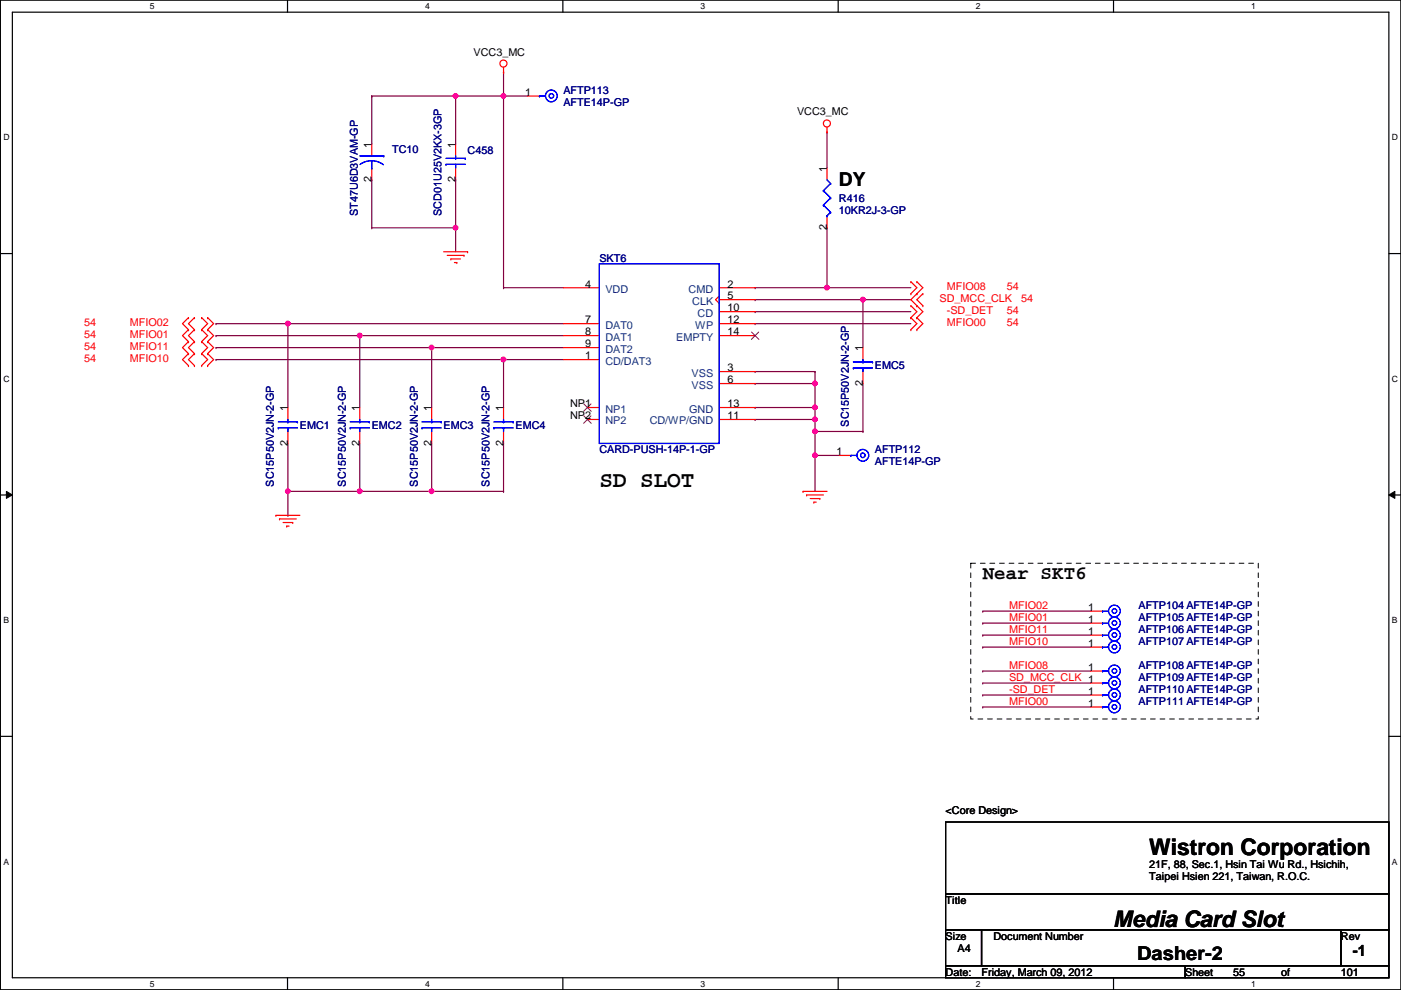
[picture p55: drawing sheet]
<svg xmlns="http://www.w3.org/2000/svg" width="297mm" height="210mm" viewBox="0 0 297 210" stroke-linecap="round" stroke-linejoin="round" font-family="sans-serif">
<defs><g id="words">
<g font-size="4.8">
<text x="127.1" y="103.2">SD SLOT</text>
<text x="243.7" y="181.3">Wistron Corporation</text>
<text x="236" y="196.5">Media Card Slot</text>
</g>
<g font-size="4.1">
<text x="177.9" y="39.4">DY</text>
<text x="208.4" y="122.9">Near SKT6</text>
<text x="241.1" y="203.5">Dasher-2</text>
</g>
<text font-size="3.3" x="286.8" y="202.8">-1</text>
<g font-size="2.3">
<text x="100.4" y="11.8">VCC3_MC</text>
<text x="111.3" y="20.3">1</text>
<text x="169" y="24.5">VCC3_MC</text>
<text x="78.8" y="31.3" transform="rotate(-90 78.8 31.3)">1</text>
<text x="96.6" y="31.3" transform="rotate(-90 96.6 31.3)">1</text>
<text x="78.8" y="38.7" transform="rotate(-90 78.8 38.7)">2</text>
<text x="96.6" y="38.7" transform="rotate(-90 96.6 38.7)">2</text>
<text x="175.3" y="36.4" transform="rotate(-90 175.3 36.4)">1</text>
<text x="175.3" y="48.8" transform="rotate(-90 175.3 48.8)">2</text>
<text x="124" y="61">4</text>
<text x="154.3" y="63.5">5</text>
<text x="154.3" y="61">2</text>
<text x="124" y="68.6">7</text>
<text x="124" y="71.1">8</text>
<text x="154.3" y="66">10</text>
<text x="154.3" y="68.6">12</text>
<text x="154.3" y="71.1">14</text>
<text x="124" y="76.2">1</text>
<text x="124" y="73.7">9</text>
<text x="182.9" y="74.5" transform="rotate(-90 182.9 74.5)">1</text>
<text x="154.3" y="78.7">3</text>
<text x="154.3" y="81.3">6</text>
<text x="182.9" y="81.8" transform="rotate(-90 182.9 81.8)">2</text>
<text x="61" y="87.2" transform="rotate(-90 61 87.2)">1</text>
<text x="76.2" y="87.2" transform="rotate(-90 76.2 87.2)">1</text>
<text x="91.5" y="87.2" transform="rotate(-90 91.5 87.2)">1</text>
<text x="106.7" y="87.2" transform="rotate(-90 106.7 87.2)">1</text>
<text x="120.9" y="86.4">NP1</text>
<text x="120.9" y="88.9">NP2</text>
<text x="154.3" y="88.9">11</text>
<text x="154.3" y="86.4">13</text>
<text x="61" y="94.5" transform="rotate(-90 61 94.5)">2</text>
<text x="76.2" y="94.5" transform="rotate(-90 76.2 94.5)">2</text>
<text x="91.5" y="94.5" transform="rotate(-90 91.5 94.5)">2</text>
<text x="106.7" y="94.5" transform="rotate(-90 106.7 94.5)">2</text>
<text x="177.4" y="96.5">1</text>
<text x="230.7" y="129.5">1</text>
<text x="230.7" y="132.1">1</text>
<text x="230.7" y="134.6">1</text>
<text x="230.7" y="137.2">1</text>
<text x="230.7" y="142.2">1</text>
<text x="230.7" y="147.3">1</text>
<text x="230.7" y="149.9">1</text>
<text x="200.5" y="172.6">&lt;Core Design&gt;</text>
<text x="243.7" y="184">21F, 88, Sec.1, Hsin Tai Wu Rd., Hsichih,</text>
<text x="200.5" y="191.6">Title</text>
<text x="243.7" y="186.6">Taipei Hsien 221, Taiwan, R.O.C.</text>
<text x="200.5" y="199.2">Size</text>
<text x="203" y="201.8">A4</text>
<text x="210.6" y="199.2">Document Number</text>
<text x="284.3" y="199.2">Rev</text>
<text x="200.5" y="206.8">Date:</text>
<text x="208.1" y="206.8">Friday, March 09, 2012</text>
<text x="251.3" y="206.8">Sheet</text>
<text x="261.4" y="206.8">55</text>
<text x="271.6" y="206.8">of</text>
<text x="284.3" y="206.8">101</text>
</g>
<g font-size="2.3" fill="#000080">
<text x="119.5" y="19.9">AFTP113</text>
<text x="119.5" y="22.4">AFTE14P-GP</text>
<text x="83.1" y="32.3">TC10</text>
<text x="99.1" y="32.6">C458</text>
<text x="75.9" y="45.8" transform="rotate(-90 75.9 45.8)">ST47U6D3VAM-GP</text>
<text x="93.6" y="45.8" transform="rotate(-90 93.6 45.8)">SCD01U25V2KX-3GP</text>
<text x="177.9" y="42.8">R416</text>
<text x="177.9" y="45.3">10KR2J-3-GP</text>
<text x="127.1" y="55.5">SKT6</text>
<text x="185.5" y="78.3">EMC5</text>
<text x="63.6" y="91">EMC1</text>
<text x="78.8" y="91">EMC2</text>
<text x="94.1" y="91">EMC3</text>
<text x="109.3" y="91">EMC4</text>
<text x="180" y="90.5" transform="rotate(-90 180 90.5)">SC15P50V2JN-2-GP</text>
<text x="127.1" y="96.1">CARD-PUSH-14P-1-GP</text>
<text x="185.5" y="96.1">AFTP112</text>
<text x="185.5" y="98.6">AFTE14P-GP</text>
<text x="58.1" y="103.2" transform="rotate(-90 58.1 103.2)">SC15P50V2JN-2-GP</text>
<text x="73.3" y="103.2" transform="rotate(-90 73.3 103.2)">SC15P50V2JN-2-GP</text>
<text x="88.6" y="103.2" transform="rotate(-90 88.6 103.2)">SC15P50V2JN-2-GP</text>
<text x="103.8" y="103.2" transform="rotate(-90 103.8 103.2)">SC15P50V2JN-2-GP</text>
<text x="241.4" y="129.1">AFTP104 AFTE14P-GP</text>
<text x="241.4" y="131.7">AFTP105 AFTE14P-GP</text>
<text x="241.4" y="134.2">AFTP106 AFTE14P-GP</text>
<text x="241.4" y="136.7">AFTP107 AFTE14P-GP</text>
<text x="241.4" y="141.8">AFTP108 AFTE14P-GP</text>
<text x="241.4" y="144.4">AFTP109 AFTE14P-GP</text>
<text x="241.4" y="146.9">AFTP110 AFTE14P-GP</text>
<text x="241.4" y="149.4">AFTP111 AFTE14P-GP</text>
</g>
<g font-size="2.3" fill="#004080">
<text x="128.4" y="62.1">VDD</text>
<text x="146" y="62.1">CMD</text>
<text x="146.8" y="64.6">CLK</text>
<text x="128.4" y="69.7">DAT0</text>
<text x="147.4" y="69.7">WP</text>
<text x="147.9" y="67.1">CD</text>
<text x="128.4" y="77.3">CD/DAT3</text>
<text x="128.4" y="72.2">DAT1</text>
<text x="128.4" y="74.8">DAT2</text>
<text x="143.4" y="72.2">EMPTY</text>
<text x="146.6" y="79.8">VSS</text>
<text x="146.6" y="82.4">VSS</text>
<text x="128.4" y="87.5">NP1</text>
<text x="146.1" y="87.5">GND</text>
<text x="128.4" y="90">NP2</text>
<text x="137.7" y="90">CD/WP/GND</text>
</g>
<g font-size="2.3" fill="#f00">
<text x="199.2" y="64.1">SD_MCC_CLK</text>
<text x="200.7" y="61.6">MFIO08</text>
<text x="213.4" y="61.6">54</text>
<text x="216.5" y="64.1">54</text>
<text x="17.9" y="69.2">54</text>
<text x="17.9" y="71.7">54</text>
<text x="27.5" y="69.2">MFIO02</text>
<text x="27.5" y="71.7">MFIO01</text>
<text x="200.7" y="66.6">-SD_DET</text>
<text x="200.7" y="69.2">MFIO00</text>
<text x="213.4" y="66.6">54</text>
<text x="213.4" y="69.2">54</text>
<text x="17.9" y="74.3">54</text>
<text x="17.9" y="76.8">54</text>
<text x="27.5" y="74.3">MFIO11</text>
<text x="27.5" y="76.8">MFIO10</text>
<text x="213.9" y="129.1">MFIO02</text>
<text x="213.9" y="131.6">MFIO01</text>
<text x="213.9" y="134.2">MFIO11</text>
<text x="213.9" y="136.7">MFIO10</text>
<text x="213.9" y="141.8">MFIO08</text>
<text x="213.9" y="144.3">SD_MCC_CLK 1</text>
<text x="213.9" y="146.9">-SD_DET</text>
<text x="213.9" y="149.4">MFIO00</text>
</g>
<g font-size="1.8">
<text x="31.8" y="1.9">5</text>
<text x="90.1" y="1.9">4</text>
<text x="148.5" y="1.9">3</text>
<text x="206.9" y="1.9">2</text>
<text x="265.3" y="1.9">1</text>
<text x=".7" y="29.8">D</text>
<text x="295.1" y="29.8">D</text>
<text x=".7" y="80.9">C</text>
<text x="295.1" y="80.9">C</text>
<text x=".7" y="132.1">B</text>
<text x="295.1" y="132.1">B</text>
<text x=".7" y="183.3">A</text>
<text x="295.1" y="183.3">A</text>
<text x="31.8" y="209.2">5</text>
<text x="90.1" y="209.2">4</text>
<text x="148.5" y="209.2">3</text>
<text x="206.9" y="209.2">2</text>
<text x="265.3" y="209.2">1</text>
</g>
</g></defs>
<path d="M.1 0h296.9v209.8h-296.9zM2.6 2.6h291.9v204.7h-291.9z" fill="none" stroke="#000" stroke-width=".25"/>
<g fill="#fff">
<path d="M31.8 .3h1v2h-1z"/>
<path d="M31.8 207.6h1v1.9h-1z"/>
</g>
<path d="M61 0v2.6M61 207.3v2.5" fill="none" stroke="#000" stroke-width=".25"/>
<g fill="#fff">
<path d="M90.1 .3h1v2h-1z"/>
<path d="M90.1 207.6h1v1.9h-1z"/>
</g>
<path d="M119.3 0v2.6M119.3 207.3v2.5" fill="none" stroke="#000" stroke-width=".25"/>
<g fill="#fff">
<path d="M148.5 .3h1v2h-1z"/>
<path d="M148.5 207.6h1v1.9h-1z"/>
</g>
<path d="M177.7 0v2.6M177.7 207.3v2.5" fill="none" stroke="#000" stroke-width=".25"/>
<g fill="#fff">
<path d="M206.9 .3h1v2h-1z"/>
<path d="M206.9 207.6h1v1.9h-1z"/>
</g>
<path d="M236.1 0v2.6M236.1 207.3v2.5" fill="none" stroke="#000" stroke-width=".25"/>
<g fill="#fff">
<path d="M265.3 .3h.9v2h-.9z"/>
<path d="M265.3 207.6h.9v1.9h-.9z"/>
<path d="M.7 28.2h1.3v1.9h-1.3z"/>
<path d="M295.1 28.2h1.3v1.9h-1.3z"/>
<path d="M.7 79.3h1.3v2h-1.3z"/>
<path d="M295.1 79.3h1.3v2h-1.3z"/>
</g>
<path d="M.1 53.8h2.5M294.5 53.8h2.5" fill="none" stroke="#000" stroke-width=".25"/>
<g fill="#fff">
<path d="M.7 130.5h1.2v2h-1.2z"/>
<path d="M295.1 130.5h1.2v2h-1.2z"/>
</g>
<path d="M.1 104.9h2.5M294.5 104.9h2.5" fill="none" stroke="#000" stroke-width=".25"/>
<path d="M1.4 104.2l1.2 .7-1.2 .8zM294.5 104.9l1.2-.7v1.5z" fill="#000"/>
<path d="M1.4 104.2l1.2 .7-1.2 .8zM294.5 104.9l1.2-.7v1.5z" fill="none" stroke="#000" stroke-width=".21"/>
<g fill="#fff">
<path d="M.7 181.7h1.2v2h-1.2z"/>
<path d="M295.1 181.7h1.2v2h-1.2z"/>
</g>
<path d="M.1 156.1h2.5M294.5 156.1h2.5" fill="none" stroke="#000" stroke-width=".25"/>
<path d="M96.6 20.4h.1M96.6 20.4h10.2M172.8 78.8h.1M172.8 78.8v2.5M172.8 86.4h.1M172.8 86.4v2.5" fill="none" stroke="#800040" stroke-width=".25"/>
<circle cx="172.8" cy="86.4" r=".49" fill="#f0f"/>
<circle cx="172.8" cy="86.4" r=".49" fill="none" stroke="#f0f" stroke-width=".25"/>
<path d="M172.8 96.6h.1M172.8 96.6v7.6" fill="none" stroke="#800040" stroke-width=".25"/>
<circle cx="172.8" cy="96.5" r=".49" fill="#f0f"/>
<circle cx="172.8" cy="96.5" r=".49" fill="none" stroke="#f0f" stroke-width=".25"/>
<path d="M96.6 48.3h.1M96.6 48.3v5.1M160.1 86.4h.1M160.1 81.3h.1M160.1 86.4h12.7M160.1 81.3h12.7" fill="none" stroke="#800040" stroke-width=".25"/>
<circle cx="96.6" cy="48.3" r=".49" fill="#f0f"/>
<circle cx="96.6" cy="48.3" r=".49" fill="none" stroke="#f0f" stroke-width=".25"/>
<path d="M96.6 20.4h.1M96.6 20.4v10.1M160.1 68.6h.1M160.1 68.6h33M183 63.5h.1M183 63.5h10.1" fill="none" stroke="#800040" stroke-width=".25"/>
<circle cx="182.9" cy="63.5" r=".49" fill="#f0f"/>
<circle cx="182.9" cy="63.5" r=".49" fill="none" stroke="#f0f" stroke-width=".25"/>
<path d="M175.3 61h.1M175.3 61h17.8" fill="none" stroke="#800040" stroke-width=".25"/>
<circle cx="175.3" cy="61" r=".49" fill="#f0f"/>
<circle cx="175.3" cy="61" r=".49" fill="none" stroke="#f0f" stroke-width=".25"/>
<path d="M106.8 20.4h.1M106.8 20.4v40.6M160.1 66.1h.1M160.1 66.1h33" fill="none" stroke="#800040" stroke-width=".25"/>
<circle cx="106.7" cy="20.3" r=".49" fill="#f0f"/>
<circle cx="106.7" cy="20.3" r=".49" fill="none" stroke="#f0f" stroke-width=".25"/>
<path d="M106.8 61h.1M106.8 61h12.7M160.1 78.8h.1M160.1 78.8h12.7M160.1 88.9h.1M160.1 88.9h12.7M172.8 81.3h.1M172.8 81.3v5.1" fill="none" stroke="#800040" stroke-width=".25"/>
<circle cx="172.8" cy="81.3" r=".49" fill="#f0f"/>
<circle cx="172.8" cy="81.3" r=".49" fill="none" stroke="#f0f" stroke-width=".25"/>
<path d="M106.8 15.3h.1M106.8 15.3v5.1M175.3 28h.1M175.3 28v7.6M175.3 48.3h.1M175.3 48.3v12.7h-15.2M61 68.6h.1M61 68.6h58.5M160.1 61h.1" fill="none" stroke="#800040" stroke-width=".25"/>
<circle cx="61" cy="68.6" r=".49" fill="#f0f"/>
<circle cx="61" cy="68.6" r=".49" fill="none" stroke="#f0f" stroke-width=".25"/>
<path d="M76.3 71.2h.1M76.3 71.2h43.2" fill="none" stroke="#800040" stroke-width=".25"/>
<circle cx="76.3" cy="71.1" r=".49" fill="#f0f"/>
<circle cx="76.3" cy="71.1" r=".49" fill="none" stroke="#f0f" stroke-width=".25"/>
<path d="M91.5 73.7h.1M91.5 73.7h28" fill="none" stroke="#800040" stroke-width=".25"/>
<circle cx="91.5" cy="73.7" r=".49" fill="#f0f"/>
<circle cx="91.5" cy="73.7" r=".49" fill="none" stroke="#f0f" stroke-width=".25"/>
<path d="M106.8 76.2h.1M106.8 76.2h12.7" fill="none" stroke="#800040" stroke-width=".25"/>
<circle cx="106.7" cy="76.2" r=".49" fill="#f0f"/>
<circle cx="106.7" cy="76.2" r=".49" fill="none" stroke="#f0f" stroke-width=".25"/>
<path d="M78.8 20.4h.1M78.8 20.4h17.8" fill="none" stroke="#800040" stroke-width=".25"/>
<circle cx="96.6" cy="20.3" r=".49" fill="#f0f"/>
<circle cx="96.6" cy="20.3" r=".49" fill="none" stroke="#f0f" stroke-width=".25"/>
<path d="M78.8 20.4h.1M78.8 38.1h.1M78.8 20.4v10.1M78.8 38.1v10.2M96.6 38.1h.1M96.6 38.1v10.2h-17.8M78.8 48.3h.1M172.8 96.6h.1M172.8 91.5h.1M172.8 96.6h5.1M172.8 91.5v5.1" fill="none" stroke="#800040" stroke-width=".25"/>
<circle cx="172.8" cy="91.5" r=".49" fill="#f0f"/>
<circle cx="172.8" cy="91.5" r=".49" fill="none" stroke="#f0f" stroke-width=".25"/>
<g fill="none" stroke="#800040" stroke-width=".25">
<path d="M106.8 20.4h.1M106.8 20.4h5M45.8 68.6h.1M45.8 71.2h.1M45.8 73.7h.1M45.8 76.2h.1M45.8 68.6h15.2M45.8 71.2h30.5M45.8 73.7h45.7M45.8 76.2h61M61 68.6h.1M61 68.6v17.8"/>
<path d="M76.3 71.2h.1M76.3 71.2v15.2M91.5 73.7h.1M91.5 73.7v12.7M106.8 76.2h.1M106.8 76.2v10.2M61 94v10.2M76.3 94v10.2M61 104.2h.1M61 104.2h15.3M76.3 104.2h.1"/>
</g>
<circle cx="61" cy="104.2" r=".49" fill="#f0f"/>
<circle cx="61" cy="104.2" r=".49" fill="none" stroke="#f0f" stroke-width=".25"/>
<path d="M91.5 94v10.2M61 109.3h.1M61 104.2v5.1M76.3 104.2h.1M76.3 104.2h15.2M91.5 104.2h.1" fill="none" stroke="#800040" stroke-width=".25"/>
<circle cx="76.3" cy="104.2" r=".49" fill="#f0f"/>
<circle cx="76.3" cy="104.2" r=".49" fill="none" stroke="#f0f" stroke-width=".25"/>
<path d="M106.8 94v10.2M91.5 104.2h.1M91.5 104.2h15.3M106.8 104.2h.1" fill="none" stroke="#800040" stroke-width=".25"/>
<circle cx="91.5" cy="104.2" r=".49" fill="#f0f"/>
<circle cx="91.5" cy="104.2" r=".49" fill="none" stroke="#f0f" stroke-width=".25"/>
<path d="M160.1 63.5h.1M160.1 63.5h22.9M183 63.5h.1M183 63.5v10.2M172.8 91.5h.1M172.8 88.9h.1M172.8 91.5h10.2M172.8 88.9v2.6M183 91.5h.1M183 81.3v10.2" fill="none" stroke="#800040" stroke-width=".25"/>
<circle cx="172.8" cy="88.9" r=".49" fill="#f0f"/>
<circle cx="172.8" cy="88.9" r=".49" fill="none" stroke="#f0f" stroke-width=".25"/>
<g fill="none" stroke="#800040" stroke-width=".25">
<path d="M208.4 129.6h.1M208.4 132.1h.1M208.4 134.7h.1M208.4 137.2h.1M208.4 129.6h22.8M208.4 132.1h22.8M208.4 134.7h22.8M208.4 137.2h22.8M208.4 144.8h.1M208.4 147.4h.1M208.4 149.9h.1M208.4 142.3h.1"/>
<path d="M208.4 144.8h22.8M208.4 147.4h22.8M208.4 149.9h22.8M208.4 142.3h22.8"/>
</g>
<g fill="none" stroke="#f00" stroke-width=".25">
<path d="M106.8 15.3h.1M106.8 14.3v1M78.8 30.5v2.6M78.8 35.6v2.5M96.6 30.5v2.6M96.6 35.6v2.5M111.8 20.4h2.6M175.3 28h.1M175.3 27v1M175.3 35.6v2.5M94.1 53.4h5M94.8 54.1h3.6"/>
<path d="M95.6 54.9h.1M95.6 54.9h2M96.3 55.7h.6M96.9 55.7h.1M98.4 54.1h.1M99.1 53.4h.1M175.3 45.8v2.5M193.1 59.7h.1M193.1 59.7l1.3 1.3-1.3 1.3M194.4 59.7h.1M194.4 59.7l1.3 1.3-2.6 2.5 2.6 2.6-1.3 1.3M40 69.9h.1"/>
<path d="M40 67.4h.1M40 72.4h.1M40 75h.1M40 77.5h.1M40 67.4l-1.3 1.2 1.3 1.3M40 69.9l-1.3 1.3 1.3 1.2M40 72.4l-1.3 1.3 1.3 1.3M40 75l-1.3 1.2 1.3 1.3M41.2 69.9h.1M41.2 67.4h.1M41.2 72.4h.1M41.2 75h.1"/>
<path d="M41.2 77.5h.1M41.2 67.4l-1.2 1.2 1.2 1.3M41.2 69.9l-1.2 1.3 1.2 1.2M41.2 72.4l-1.2 1.3 1.2 1.3M41.2 75l-1.2 1.2 1.2 1.3M42.8 67.4h.1M42.8 69.9h.1M42.8 72.4h.1M42.8 75h.1M42.8 77.5h.1M42.8 67.4l1.2 1.2-1.2 1.3M42.8 69.9l1.2 1.3-1.2 1.2"/>
<path d="M42.8 72.4l1.2 1.3-1.2 1.3M42.8 75l1.2 1.2-1.2 1.3M44 69.9h.1M44 67.4h.1M44 72.4h.1M44 75h.1M44 77.5h.1M44 67.4l1.3 1.2-1.3 1.3M44 69.9l1.3 1.3-1.3 1.2M44 72.4l1.3 1.3-1.3 1.3M44 75l1.3 1.2-1.3 1.3M119.5 76.2h7.6"/>
<path d="M119.5 61h7.6M119.5 68.6h7.6M119.5 71.2h7.6M119.5 73.7h7.6M152.5 61h7.6M152.5 78.8h7.6M152.5 62.8l-.8 .7 .8 .8M152.5 63.5h7.6M152.5 68.6h7.6M152.5 71.2h7.6M152.5 66.1h7.6M183 73.7v2.5"/>
<path d="M183 78.8v2.5M193.1 62.3h.1M193.1 67.4h.1M193.1 64.8h.1M193.1 69.9h.1M193.1 64.8l1.3 1.3-1.3 1.3M193.1 67.4l1.3 1.2-1.3 1.3M194.4 62.3h.1M194.4 67.4h.1M194.4 64.8h.1M194.4 69.9h.1M194.4 67.4l1.3 1.2-1.3 1.3"/>
<path d="M195.7 62.3h.1M195.7 64.8h.1M195.7 62.3l-1.3 1.2 1.3 1.3M61 86.4v2.5M61 91.5v2.5M76.3 86.4v2.5M76.3 91.5v2.5M91.5 86.4v2.5M91.5 91.5v2.5M106.8 86.4v2.5M106.8 91.5v2.5M124.5 88.9h2.6"/>
<path d="M124.5 86.4h2.6M152.5 81.3h7.6M152.5 88.9h7.6M152.5 86.4h7.6M177.9 96.6h2.5M58.5 109.3h.1M58.5 109.3h5.1M59.3 110h.1M59.3 110h3.5M60 110.8h2.1M60.8 111.5h.1M60.8 111.5h.5"/>
<path d="M62.1 110.8h.1M170.3 104.2h.1M170.3 104.2h5M171 104.9h.1M171 104.9h3.6M171.8 105.7h2M172.5 106.5h.1M172.5 106.5h.6M173.8 105.7h.1M231.2 129.6h2.6M231.2 132.1h2.6M231.2 134.7h2.6"/>
<path d="M231.2 137.2h2.6M231.2 142.3h2.6M231.2 144.8h2.6M231.2 147.4h2.6M231.2 149.9h2.6"/>
<circle cx="106.7" cy="13.5" r=".75"/>
<circle cx="175.3" cy="26.2" r=".75"/>
</g>
<path d="M200.5 174.3h94v15.2h-94zM200.5 189.5h94v7.6h-94zM200.5 197.1h7.6v7.7h-7.6zM208.1 197.1h76.2v7.7h-76.2zM284.3 197.1h10.2v7.7h-10.2zM200.5 204.8h50.8v2.5h-50.8zM251.3 204.8h43.2v2.5h-43.2z" fill="none" stroke="#000" stroke-width=".25"/>
<path d="M205.8 119.4h61v33h-61z" fill="none" stroke="#000" stroke-width=".21" stroke-dasharray="1 1 1 1 1 1 1 1"/>
<g fill="none" stroke="#00f" stroke-width=".25">
<path d="M76.3 33.1h5.1M78.8 35.6h.1M78.8 34.1l1.1 .1 1.4 .7M78.8 34.1l-1.6 .3-.9 .5M78.8 34.1v1.5M81.4 33.1h.1M94.6 34.8h.1M94.6 33.6h4M94.6 34.8h4M96.6 33.6h.1M96.6 34.8h.1M96.6 33.1v.5"/>
<path d="M96.6 34.8v.8M98.6 33.6h.1M114.4 20.4h.1M114.4 20.4h1.3M175.3 38.1l.8 .8M176.1 38.9h.1M176.1 38.9l-1.5 1.5M127.1 55.9h25.4v38.1h-25.4zM174.6 40.4h.1M174.6 43.5h.1M174.6 40.4l1.5 1.6M174.6 43.5l1.5 1.5"/>
<path d="M175.3 45.8h.1M176.1 42h.1M176.1 45h.1M176.1 42l-1.5 1.5M176.1 45l-.8 .8M180.9 78h.1M180.9 76.8h4.1M180.9 78h4.1M183 76.8h.1M183 78h.1M183 76.2v.6M183 78v.8"/>
<path d="M185 76.8h.1M59 90.7h.1M59 89.5h4.1M59 90.7h4.1M61 89.5h.1M61 90.7h.1M61 88.9v.6M61 90.7v.8M63.1 89.5h.1M74.2 90.7h.1M74.2 89.5h4.1M74.2 90.7h4.1"/>
<path d="M76.3 89.5h.1M76.3 90.7h.1M76.3 88.9v.6M76.3 90.7v.8M78.3 89.5h.1M89.5 90.7h.1M89.5 89.5h4.1M89.5 90.7h4.1M91.5 89.5h.1M91.5 90.7h.1M91.5 88.9v.6M91.5 90.7v.8"/>
<path d="M93.6 89.5h.1M104.7 90.7h.1M104.7 89.5h4.1M104.7 90.7h4.1M106.8 89.5h.1M106.8 90.7h.1M106.8 88.9v.6M106.8 90.7v.8M108.8 89.5h.1M180.4 96.6h.1M180.4 96.6h1.3M233.8 129.6h.1"/>
<path d="M233.8 132.1h.1M233.8 134.7h.1M233.8 137.2h.1M233.8 129.6h1.2M233.8 132.1h1.2M233.8 134.7h1.2M233.8 137.2h1.2M233.8 142.3h.1M233.8 144.8h.1M233.8 147.4h.1M233.8 149.9h.1M233.8 142.3h1.2"/>
<path d="M233.8 144.8h1.2M233.8 147.4h1.2M233.8 149.9h1.2"/>
<circle cx="116.9" cy="20.3" r=".49"/>
<circle cx="116.9" cy="20.3" r="1.25"/>
<circle cx="182.9" cy="96.5" r=".49"/>
<circle cx="182.9" cy="96.5" r="1.25"/>
<circle cx="236.3" cy="129.6" r=".49"/>
<circle cx="236.3" cy="132.1" r=".49"/>
<circle cx="236.3" cy="137.2" r=".49"/>
<circle cx="236.3" cy="134.6" r=".49"/>
<circle cx="236.3" cy="132.1" r="1.25"/>
<circle cx="236.3" cy="134.6" r="1.25"/>
<circle cx="236.3" cy="137.2" r="1.25"/>
<circle cx="236.3" cy="129.6" r="1.25"/>
<circle cx="236.3" cy="149.9" r=".49"/>
<circle cx="236.3" cy="144.8" r=".49"/>
<circle cx="236.3" cy="142.3" r=".49"/>
<circle cx="236.3" cy="147.3" r=".49"/>
<circle cx="236.3" cy="149.9" r="1.25"/>
<circle cx="236.3" cy="142.3" r="1.25"/>
<circle cx="236.3" cy="147.3" r="1.25"/>
<circle cx="236.3" cy="144.8" r="1.25"/>
</g>
<path d="M159.3 70.4l1.6 1.6M160.9 70.4l-1.6 1.6M123.8 85.6l1.5 1.6M123.8 88.2l1.5 1.5M125.3 85.6l-1.6 1.6M125.3 88.2l-1.6 1.5" fill="none" stroke="#804000" stroke-width=".21"/>
<circle cx="172.8" cy="86.4" r=".49" fill="#f0f"/>
<circle cx="172.8" cy="86.4" r=".49" fill="none" stroke="#f0f" stroke-width=".25"/>
<circle cx="172.8" cy="96.5" r=".49" fill="#f0f"/>
<circle cx="172.8" cy="96.5" r=".49" fill="none" stroke="#f0f" stroke-width=".25"/>
<circle cx="96.6" cy="48.3" r=".49" fill="#f0f"/>
<circle cx="96.6" cy="48.3" r=".49" fill="none" stroke="#f0f" stroke-width=".25"/>
<circle cx="182.9" cy="63.5" r=".49" fill="#f0f"/>
<circle cx="182.9" cy="63.5" r=".49" fill="none" stroke="#f0f" stroke-width=".25"/>
<circle cx="175.3" cy="61" r=".49" fill="#f0f"/>
<circle cx="175.3" cy="61" r=".49" fill="none" stroke="#f0f" stroke-width=".25"/>
<circle cx="106.7" cy="20.3" r=".49" fill="#f0f"/>
<circle cx="106.7" cy="20.3" r=".49" fill="none" stroke="#f0f" stroke-width=".25"/>
<circle cx="172.8" cy="81.3" r=".49" fill="#f0f"/>
<circle cx="172.8" cy="81.3" r=".49" fill="none" stroke="#f0f" stroke-width=".25"/>
<circle cx="61" cy="68.6" r=".49" fill="#f0f"/>
<circle cx="61" cy="68.6" r=".49" fill="none" stroke="#f0f" stroke-width=".25"/>
<circle cx="76.3" cy="71.1" r=".49" fill="#f0f"/>
<circle cx="76.3" cy="71.1" r=".49" fill="none" stroke="#f0f" stroke-width=".25"/>
<circle cx="91.5" cy="73.7" r=".49" fill="#f0f"/>
<circle cx="91.5" cy="73.7" r=".49" fill="none" stroke="#f0f" stroke-width=".25"/>
<circle cx="106.7" cy="76.2" r=".49" fill="#f0f"/>
<circle cx="106.7" cy="76.2" r=".49" fill="none" stroke="#f0f" stroke-width=".25"/>
<circle cx="96.6" cy="20.3" r=".49" fill="#f0f"/>
<circle cx="96.6" cy="20.3" r=".49" fill="none" stroke="#f0f" stroke-width=".25"/>
<circle cx="172.8" cy="91.5" r=".49" fill="#f0f"/>
<circle cx="172.8" cy="91.5" r=".49" fill="none" stroke="#f0f" stroke-width=".25"/>
<circle cx="61" cy="104.2" r=".49" fill="#f0f"/>
<circle cx="61" cy="104.2" r=".49" fill="none" stroke="#f0f" stroke-width=".25"/>
<circle cx="76.3" cy="104.2" r=".49" fill="#f0f"/>
<circle cx="76.3" cy="104.2" r=".49" fill="none" stroke="#f0f" stroke-width=".25"/>
<circle cx="91.5" cy="104.2" r=".49" fill="#f0f"/>
<circle cx="91.5" cy="104.2" r=".49" fill="none" stroke="#f0f" stroke-width=".25"/>
<circle cx="172.8" cy="88.9" r=".49" fill="#f0f"/>
<circle cx="172.8" cy="88.9" r=".49" fill="none" stroke="#f0f" stroke-width=".25"/>
<use href="#words"/>
</svg>
